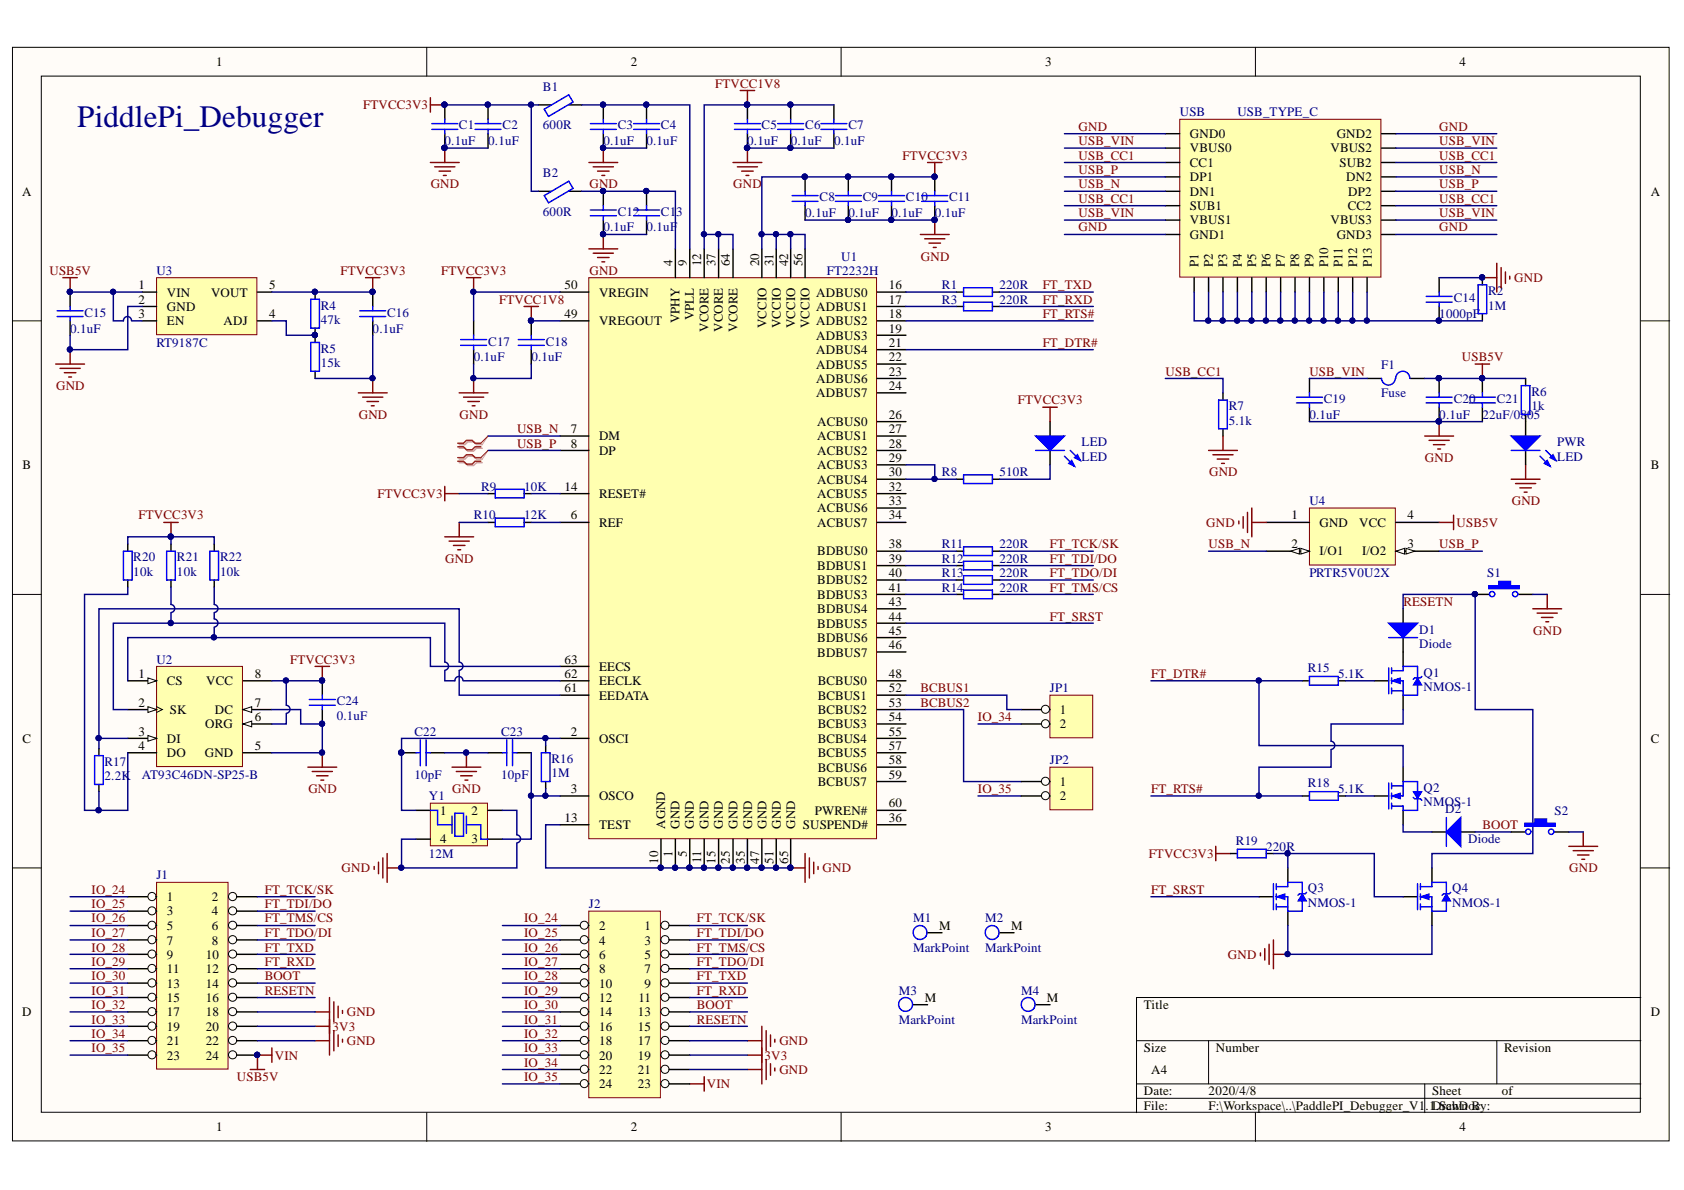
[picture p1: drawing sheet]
<svg xmlns="http://www.w3.org/2000/svg" width="297mm" height="210mm" viewBox="0 0 297 210" stroke-linecap="round" stroke-linejoin="round" font-family="sans-serif">
<defs><g id="words">
<text font-size="5.5" fill="#000080" x="13.6" y="22.4">PiddlePi_Debugger</text>
<g font-size="2.3">
<text x="38.2" y="11.7">1</text>
<text x="111.2" y="11.7">2</text>
<text x="184.3" y="11.7">3</text>
<text x="257.4" y="11.7">4</text>
<text x="209.9" y="24.3">GND0</text>
<text x="209.9" y="26.9">VBUS0</text>
<text x="209.9" y="29.4">CC1</text>
<text x="234.7" y="26.9">VBUS2</text>
<text x="235.8" y="24.3">GND2</text>
<text x="236.3" y="29.4">SUB2</text>
<text x="3.9" y="34.5">A</text>
<text x="209.9" y="31.9">DP1</text>
<text x="209.9" y="34.5">DN1</text>
<text x="237.5" y="31.9">DN2</text>
<text x="237.8" y="34.5">DP2</text>
<text x="291.2" y="34.5">A</text>
<text x="209.9" y="37">SUB1</text>
<text x="209.9" y="39.6">VBUS1</text>
<text x="234.7" y="39.6">VBUS3</text>
<text x="237.7" y="37">CC2</text>
<text x="118.6" y="46.9" transform="rotate(-90 118.6 46.9)">4</text>
<text x="121.1" y="46.9" transform="rotate(-90 121.1 46.9)">9</text>
<text x="123.7" y="46.9" transform="rotate(-90 123.7 46.9)">12</text>
<text x="126.2" y="46.9" transform="rotate(-90 126.2 46.9)">37</text>
<text x="128.8" y="46.9" transform="rotate(-90 128.8 46.9)">64</text>
<text x="133.9" y="46.9" transform="rotate(-90 133.9 46.9)">20</text>
<text x="136.5" y="46.9" transform="rotate(-90 136.5 46.9)">31</text>
<text x="139" y="46.9" transform="rotate(-90 139 46.9)">42</text>
<text x="141.5" y="46.9" transform="rotate(-90 141.5 46.9)">56</text>
<text x="209.9" y="42.1">GND1</text>
<text x="211.4" y="47.2" transform="rotate(-90 211.4 47.2)">P1</text>
<text x="213.9" y="47.2" transform="rotate(-90 213.9 47.2)">P2</text>
<text x="216.5" y="47.2" transform="rotate(-90 216.5 47.2)">P3</text>
<text x="219" y="47.2" transform="rotate(-90 219 47.2)">P4</text>
<text x="221.6" y="47.2" transform="rotate(-90 221.6 47.2)">P5</text>
<text x="224.1" y="47.2" transform="rotate(-90 224.1 47.2)">P6</text>
<text x="226.6" y="47.2" transform="rotate(-90 226.6 47.2)">P7</text>
<text x="229.2" y="47.2" transform="rotate(-90 229.2 47.2)">P8</text>
<text x="231.7" y="47.2" transform="rotate(-90 231.7 47.2)">P9</text>
<text x="234.3" y="47.2" transform="rotate(-90 234.3 47.2)">P10</text>
<text x="235.8" y="42.1">GND3</text>
<text x="236.8" y="47.2" transform="rotate(-90 236.8 47.2)">P11</text>
<text x="239.4" y="47.2" transform="rotate(-90 239.4 47.2)">P12</text>
<text x="242" y="47.2" transform="rotate(-90 242 47.2)">P13</text>
<text x="24.4" y="51.1">1</text>
<text x="24.4" y="53.6">2</text>
<text x="29.4" y="52.3">VIN</text>
<text x="37.2" y="52.3">VOUT</text>
<text x="47.5" y="51.1">5</text>
<text x="99.6" y="51.1">50</text>
<text x="105.7" y="52.3">VREGIN</text>
<text x="144" y="52.3">ADBUS0</text>
<text x="156.8" y="51.1">16</text>
<text x="156.8" y="53.6">17</text>
<text x="24.4" y="56.1">3</text>
<text x="29.4" y="54.9">GND</text>
<text x="29.4" y="57.4">EN</text>
<text x="39.4" y="57.4">ADJ</text>
<text x="47.5" y="56.1">4</text>
<text x="99.6" y="56.1">49</text>
<text x="105.7" y="57.4">VREGOUT</text>
<text x="119.9" y="57" transform="rotate(-90 119.9 57)">VPHY</text>
<text x="122.4" y="56.5" transform="rotate(-90 122.4 56.5)">VPLL</text>
<text x="125" y="58.5" transform="rotate(-90 125 58.5)">VCORE</text>
<text x="127.5" y="58.5" transform="rotate(-90 127.5 58.5)">VCORE</text>
<text x="130.1" y="58.5" transform="rotate(-90 130.1 58.5)">VCORE</text>
<text x="135.2" y="57.9" transform="rotate(-90 135.2 57.9)">VCCIO</text>
<text x="137.7" y="57.9" transform="rotate(-90 137.7 57.9)">VCCIO</text>
<text x="140.3" y="57.9" transform="rotate(-90 140.3 57.9)">VCCIO</text>
<text x="142.8" y="57.9" transform="rotate(-90 142.8 57.9)">VCCIO</text>
<text x="144" y="54.9">ADBUS1</text>
<text x="144" y="57.4">ADBUS2</text>
<text x="144" y="59.9">ADBUS3</text>
<text x="156.8" y="56.1">18</text>
<text x="156.8" y="58.7">19</text>
<text x="144" y="62.5">ADBUS4</text>
<text x="144" y="65">ADBUS5</text>
<text x="156.8" y="61.2">21</text>
<text x="156.8" y="63.7">22</text>
<text x="144" y="67.5">ADBUS6</text>
<text x="144" y="70.1">ADBUS7</text>
<text x="156.8" y="66.3">23</text>
<text x="156.8" y="68.8">24</text>
<text x="100.7" y="76.4">7</text>
<text x="105.7" y="77.7">DM</text>
<text x="144.2" y="75.1">ACBUS0</text>
<text x="144.2" y="77.7">ACBUS1</text>
<text x="156.8" y="73.9">26</text>
<text x="156.8" y="76.4">27</text>
<text x="4" y="82.8">B</text>
<text x="100.7" y="78.9">8</text>
<text x="105.7" y="80.2">DP</text>
<text x="144.2" y="80.2">ACBUS2</text>
<text x="144.2" y="82.8">ACBUS3</text>
<text x="156.8" y="78.9">28</text>
<text x="156.8" y="81.5">29</text>
<text x="291.2" y="82.8">B</text>
<text x="99.6" y="86.6">14</text>
<text x="105.7" y="87.8">RESET#</text>
<text x="144.2" y="85.3">ACBUS4</text>
<text x="144.2" y="87.8">ACBUS5</text>
<text x="156.8" y="84">30</text>
<text x="156.8" y="86.6">32</text>
<text x="156.8" y="89.1">33</text>
<text x="100.7" y="91.6">6</text>
<text x="105.7" y="92.9">REF</text>
<text x="144.2" y="90.4">ACBUS6</text>
<text x="144.2" y="92.9">ACBUS7</text>
<text x="156.8" y="91.6">34</text>
<text x="227.8" y="91.6">1</text>
<text x="232.7" y="92.9">GND</text>
<text x="239.8" y="92.9">VCC</text>
<text x="248.3" y="91.6">4</text>
<text x="144.2" y="98">BDBUS0</text>
<text x="144.2" y="100.5">BDBUS1</text>
<text x="156.8" y="96.7">38</text>
<text x="156.8" y="99.2">39</text>
<text x="156.8" y="101.8">40</text>
<text x="227.8" y="96.7">2</text>
<text x="232.7" y="98">I/O1</text>
<text x="240.3" y="98">I/O2</text>
<text x="248.3" y="96.7">3</text>
<text x="144.2" y="103">BDBUS2</text>
<text x="144.2" y="105.7">BDBUS3</text>
<text x="156.8" y="104.4">41</text>
<text x="156.8" y="106.9">43</text>
<text x="144.2" y="108.2">BDBUS4</text>
<text x="144.2" y="110.7">BDBUS5</text>
<text x="144.2" y="113.3">BDBUS6</text>
<text x="156.8" y="109.5">44</text>
<text x="156.8" y="112">45</text>
<text x="24.4" y="119.6">1</text>
<text x="44.9" y="119.6">8</text>
<text x="99.6" y="119.6">62</text>
<text x="99.6" y="117.1">63</text>
<text x="105.7" y="118.3">EECS</text>
<text x="144.2" y="115.8">BDBUS7</text>
<text x="156.8" y="114.5">46</text>
<text x="156.8" y="119.6">48</text>
<text x="24.4" y="124.7">2</text>
<text x="29.4" y="120.9">CS</text>
<text x="29.9" y="125.9">SK</text>
<text x="36.4" y="120.9">VCC</text>
<text x="37.9" y="125.9">DC</text>
<text x="44.9" y="124.7">7</text>
<text x="99.6" y="122.1">61</text>
<text x="105.7" y="120.9">EECLK</text>
<text x="105.7" y="123.4">EEDATA</text>
<text x="144.2" y="120.9">BCBUS0</text>
<text x="144.2" y="123.4">BCBUS1</text>
<text x="144.2" y="125.9">BCBUS2</text>
<text x="156.8" y="122.1">52</text>
<text x="156.8" y="124.7">53</text>
<text x="187" y="125.9">1</text>
<text x="4" y="131">C</text>
<text x="24.4" y="129.7">3</text>
<text x="29.4" y="131">DI</text>
<text x="36.2" y="128.5">ORG</text>
<text x="44.9" y="127.2">6</text>
<text x="100.7" y="129.7">2</text>
<text x="105.7" y="131">OSCI</text>
<text x="144.2" y="128.5">BCBUS3</text>
<text x="144.2" y="131">BCBUS4</text>
<text x="156.8" y="127.2">54</text>
<text x="156.8" y="129.7">55</text>
<text x="187" y="128.5">2</text>
<text x="291.2" y="131">C</text>
<text x="24.4" y="132.3">4</text>
<text x="29.4" y="133.6">DO</text>
<text x="36.1" y="133.6">GND</text>
<text x="44.9" y="132.3">5</text>
<text x="144.2" y="133.6">BCBUS5</text>
<text x="144.2" y="136.1">BCBUS6</text>
<text x="156.8" y="132.3">57</text>
<text x="156.8" y="134.8">58</text>
<text x="156.8" y="137.4">59</text>
<text x="77.7" y="143.7">1</text>
<text x="83.2" y="143.7">2</text>
<text x="100.7" y="139.9">3</text>
<text x="105.7" y="141.2">OSCO</text>
<text x="143.7" y="143.7">PWREN#</text>
<text x="144.2" y="138.6">BCBUS7</text>
<text x="156.8" y="142.4">60</text>
<text x="187" y="138.6">1</text>
<text x="187" y="141.2">2</text>
<text x="77.7" y="148.8">4</text>
<text x="83.2" y="148.8">3</text>
<text x="99.6" y="145">13</text>
<text x="105.7" y="146.2">TEST</text>
<text x="117.3" y="146.2" transform="rotate(-90 117.3 146.2)">AGND</text>
<text x="119.9" y="146.2" transform="rotate(-90 119.9 146.2)">GND</text>
<text x="122.4" y="146.2" transform="rotate(-90 122.4 146.2)">GND</text>
<text x="125" y="146.2" transform="rotate(-90 125 146.2)">GND</text>
<text x="127.5" y="146.2" transform="rotate(-90 127.5 146.2)">GND</text>
<text x="130.1" y="146.2" transform="rotate(-90 130.1 146.2)">GND</text>
<text x="132.6" y="146.2" transform="rotate(-90 132.6 146.2)">GND</text>
<text x="135.2" y="146.2" transform="rotate(-90 135.2 146.2)">GND</text>
<text x="137.7" y="146.2" transform="rotate(-90 137.7 146.2)">GND</text>
<text x="140.3" y="146.2" transform="rotate(-90 140.3 146.2)">GND</text>
<text x="141.6" y="146.2">SUSPEND#</text>
<text x="156.8" y="145">36</text>
<text x="116.1" y="152.3" transform="rotate(-90 116.1 152.3)">10</text>
<text x="118.6" y="151.2" transform="rotate(-90 118.6 151.2)">1</text>
<text x="121.1" y="151.2" transform="rotate(-90 121.1 151.2)">5</text>
<text x="123.7" y="152.2" transform="rotate(-90 123.7 152.2)">11</text>
<text x="126.2" y="152.3" transform="rotate(-90 126.2 152.3)">15</text>
<text x="128.8" y="152.3" transform="rotate(-90 128.8 152.3)">25</text>
<text x="131.4" y="152.3" transform="rotate(-90 131.4 152.3)">35</text>
<text x="133.9" y="152.3" transform="rotate(-90 133.9 152.3)">47</text>
<text x="136.5" y="152.3" transform="rotate(-90 136.5 152.3)">51</text>
<text x="139" y="152.3" transform="rotate(-90 139 152.3)">65</text>
<text x="29.4" y="158.9">1</text>
<text x="29.4" y="161.4">3</text>
<text x="37.4" y="158.9">2</text>
<text x="37.4" y="161.4">4</text>
<text x="29.4" y="164.1">5</text>
<text x="29.4" y="166.6">7</text>
<text x="37.4" y="164.1">6</text>
<text x="37.4" y="166.6">8</text>
<text x="105.7" y="164.1">2</text>
<text x="105.7" y="166.6">4</text>
<text x="113.7" y="164.1">1</text>
<text x="113.7" y="166.6">3</text>
<text x="165.6" y="164.1">M</text>
<text x="178.3" y="164.1">M</text>
<text x="29.4" y="169.1">9</text>
<text x="29.4" y="171.7">11</text>
<text x="36.3" y="169.1">10</text>
<text x="36.3" y="171.7">12</text>
<text x="105.7" y="169.1">6</text>
<text x="105.7" y="171.7">8</text>
<text x="113.7" y="169.1">5</text>
<text x="113.7" y="171.7">7</text>
<text x="3.9" y="179.3">D</text>
<text x="29.4" y="174.2">13</text>
<text x="29.4" y="176.7">15</text>
<text x="29.4" y="179.3">17</text>
<text x="36.3" y="174.2">14</text>
<text x="36.3" y="176.7">16</text>
<text x="36.3" y="179.3">18</text>
<text x="105.7" y="174.2">10</text>
<text x="105.7" y="176.7">12</text>
<text x="105.7" y="179.3">14</text>
<text x="112.5" y="179.3">13</text>
<text x="112.6" y="176.7">11</text>
<text x="113.7" y="174.2">9</text>
<text x="163.1" y="176.7">M</text>
<text x="184.7" y="176.7">M</text>
<text x="201.8" y="178">Title</text>
<text x="291.2" y="179.3">D</text>
<text x="29.4" y="181.8">19</text>
<text x="29.4" y="184.4">21</text>
<text x="36.3" y="181.8">20</text>
<text x="36.3" y="184.4">22</text>
<text x="105.7" y="181.8">16</text>
<text x="105.7" y="184.4">18</text>
<text x="112.5" y="181.8">15</text>
<text x="112.5" y="184.4">17</text>
<text x="201.8" y="185.6">Size</text>
<text x="214.5" y="185.6">Number</text>
<text x="265.3" y="185.6">Revision</text>
<text x="29.4" y="186.9">23</text>
<text x="36.3" y="186.9">24</text>
<text x="105.7" y="186.9">20</text>
<text x="105.7" y="189.4">22</text>
<text x="105.7" y="192">24</text>
<text x="112.5" y="186.9">19</text>
<text x="112.5" y="189.4">21</text>
<text x="112.5" y="192">23</text>
<text x="203" y="189.4">A4</text>
<text x="201.8" y="193.2">Date:</text>
<text x="201.8" y="195.8">File:</text>
<text x="213.2" y="193.2">2020/4/8</text>
<text x="213.2" y="195.8">F:\Workspace\..\PaddlePI_Debugger_V1</text>
<text x="251.5" y="195.8">.1D.SchDoBy:</text>
<text x="252.6" y="193.2">Sheet</text>
<text x="254.3" y="195.8">rawn c</text>
<text x="264.9" y="193.2">of</text>
<text x="38.2" y="199.6">1</text>
<text x="111.2" y="199.6">2</text>
<text x="184.3" y="199.6">3</text>
<text x="257.4" y="199.6">4</text>
</g>
<g font-size="2.3" fill="#000080">
<text x="95.8" y="16">B1</text>
<text x="81" y="22.8">C1</text>
<text x="88.7" y="22.8">C2</text>
<text x="95.8" y="22.8">600R</text>
<text x="109" y="22.8">C3</text>
<text x="116.6" y="22.8">C4</text>
<text x="134.3" y="22.8">C5</text>
<text x="142" y="22.8">C6</text>
<text x="149.7" y="22.8">C7</text>
<text x="208.1" y="20.5">USB</text>
<text x="218.3" y="20.5">USB_TYPE_C</text>
<text x="78.4" y="25.6">0.1uF</text>
<text x="86.1" y="25.6">0.1uF</text>
<text x="106.4" y="25.6">0.1uF</text>
<text x="114" y="25.6">0.1uF</text>
<text x="131.8" y="25.6">0.1uF</text>
<text x="139.5" y="25.6">0.1uF</text>
<text x="147.1" y="25.6">0.1uF</text>
<text x="95.8" y="31.2">B2</text>
<text x="144.6" y="35.5">C8</text>
<text x="152.2" y="35.5">C9</text>
<text x="159.8" y="35.5">C10</text>
<text x="167.4" y="35.5">C11</text>
<text x="95.8" y="38">600R</text>
<text x="106.4" y="40.8">0.1uF</text>
<text x="109" y="38">C12</text>
<text x="114" y="40.8">0.1uF</text>
<text x="116.6" y="38">C1</text>
<text x="119.3" y="38">3</text>
<text x="142" y="38.3">0.1uF</text>
<text x="149.7" y="38.3">0.1uF</text>
<text x="157.3" y="38.3">0.1uF</text>
<text x="164.9" y="38.3">0.1uF</text>
<text x="148.4" y="46">U1</text>
<text x="27.6" y="48.5">U3</text>
<text x="145.8" y="48.5">FT2232H</text>
<text x="166.2" y="51.1">R1</text>
<text x="166.2" y="53.6">R3</text>
<text x="176.3" y="51.1">220R</text>
<text x="176.3" y="53.6">220R</text>
<text x="256.4" y="53.3">C14</text>
<text x="262.5" y="52.1">R2</text>
<text x="12.4" y="58.7">0.1uF</text>
<text x="14.9" y="55.9">C15</text>
<text x="56.6" y="54.6">R4</text>
<text x="56.6" y="57.1">47k</text>
<text x="65.7" y="58.7">0.1uF</text>
<text x="68.3" y="55.9">C16</text>
<text x="253.9" y="56.1">1000pF</text>
<text x="262.5" y="54.6">1M</text>
<text x="27.6" y="61.2">RT9187C</text>
<text x="56.6" y="62.2">R5</text>
<text x="56.6" y="64.7">15k</text>
<text x="83.6" y="63.7">0.1uF</text>
<text x="86.1" y="60.9">C17</text>
<text x="93.7" y="63.7">0.1uF</text>
<text x="96.3" y="60.9">C18</text>
<text x="243.6" y="65">F1</text>
<text x="233.5" y="71.1">C19</text>
<text x="243.6" y="70.1">Fuse</text>
<text x="256.4" y="71.1">C20</text>
<text x="264" y="71.1">C21</text>
<text x="270.1" y="69.8">R6</text>
<text x="216.7" y="72.4">R7</text>
<text x="216.7" y="74.9">5.1k</text>
<text x="231" y="73.9">0.1uF</text>
<text x="253.9" y="73.9">0.1uF</text>
<text x="261.5" y="73.9">22uF/0805</text>
<text x="270.1" y="72.4">1k</text>
<text x="190.8" y="78.7">LED</text>
<text x="190.8" y="81.2">LED</text>
<text x="274.7" y="78.7">PWR</text>
<text x="274.7" y="81.2">LED</text>
<text x="84.9" y="86.6">R9</text>
<text x="92.5" y="86.6">10K</text>
<text x="166.2" y="84">R8</text>
<text x="176.3" y="84">510R</text>
<text x="231" y="89.1">U4</text>
<text x="83.6" y="91.6">R10</text>
<text x="92.5" y="91.6">12K</text>
<text x="23.5" y="99">R20</text>
<text x="23.5" y="101.5">10k</text>
<text x="31.2" y="99">R21</text>
<text x="31.2" y="101.5">10k</text>
<text x="38.8" y="99">R22</text>
<text x="38.8" y="101.5">10k</text>
<text x="166.2" y="96.7">R11</text>
<text x="166.2" y="99.2">R12</text>
<text x="166.2" y="101.8">R13</text>
<text x="176.3" y="96.7">220R</text>
<text x="176.3" y="99.2">220R</text>
<text x="176.3" y="101.8">220R</text>
<text x="231" y="101.8">PRTR5V0U2X</text>
<text x="262.3" y="101.8">S1</text>
<text x="166.2" y="104.4">R14</text>
<text x="176.3" y="104.4">220R</text>
<text x="250.3" y="111.7">D1</text>
<text x="27.6" y="117.1">U2</text>
<text x="230.7" y="118.6">R15</text>
<text x="236" y="119.6">5.1K</text>
<text x="250.3" y="114.3">Diode</text>
<text x="251.1" y="119.4">Q1</text>
<text x="59.4" y="124.4">C24</text>
<text x="185.2" y="122.1">JP1</text>
<text x="251.1" y="121.9">NMOS-1</text>
<text x="59.4" y="127">0.1uF</text>
<text x="73.1" y="129.7">C22</text>
<text x="88.4" y="129.7">C23</text>
<text x="18.4" y="135.1">R17</text>
<text x="18.4" y="137.6">2.2K</text>
<text x="25" y="137.4">AT93C46DN-SP25-B</text>
<text x="73.1" y="137.4">10pF</text>
<text x="88.4" y="137.4">10pF</text>
<text x="97.3" y="134.6">R16</text>
<text x="97.3" y="137.1">1M</text>
<text x="185.2" y="134.8">JP2</text>
<text x="75.6" y="141.2">Y1</text>
<text x="230.7" y="138.9">R18</text>
<text x="236" y="139.9">5.1K</text>
<text x="251.1" y="139.6">Q2</text>
<text x="251.1" y="142.2">NMOS-1</text>
<text x="254.9" y="143.4">D2</text>
<text x="274.2" y="143.7">S2</text>
<text x="218" y="149">R19</text>
<text x="259" y="148.8">Diode</text>
<text x="27.6" y="155.1">J1</text>
<text x="75.6" y="151.3">12M</text>
<text x="223.3" y="150">220R</text>
<text x="103.9" y="160.2">J2</text>
<text x="230.7" y="157.4">Q3</text>
<text x="230.7" y="159.9">NMOS-1</text>
<text x="256.2" y="157.4">Q4</text>
<text x="256.2" y="159.9">NMOS-1</text>
<text x="161.1" y="162.7">M1</text>
<text x="161.1" y="167.9">MarkPoint</text>
<text x="173.8" y="162.7">M2</text>
<text x="173.8" y="167.9">MarkPoint</text>
<text x="158.5" y="175.5">M3</text>
<text x="180.1" y="175.5">M4</text>
<text x="158.5" y="180.6">MarkPoint</text>
<text x="180.1" y="180.6">MarkPoint</text>
</g>
<g font-size="2.3" fill="#800000">
<text x="126.1" y="15.5">FTVCC1V8</text>
<text x="64" y="19.3">FTVCC3V3</text>
<text x="190.3" y="23.1">GND</text>
<text x="253.9" y="23.1">GND</text>
<text x="159.2" y="28.1">FTVCC3V3</text>
<text x="190.3" y="25.6">USB_VIN</text>
<text x="190.3" y="28.1">USB_CC1</text>
<text x="253.9" y="25.6">USB_VIN</text>
<text x="253.9" y="28.1">USB_CC1</text>
<text x="76" y="33.2">GND</text>
<text x="104" y="33.2">GND</text>
<text x="129.4" y="33.2">GND</text>
<text x="190.3" y="35.8">USB_CC1</text>
<text x="190.3" y="30.7">USB_P</text>
<text x="190.3" y="33.2">USB_N</text>
<text x="253.9" y="35.8">USB_CC1</text>
<text x="253.9" y="30.7">USB_N</text>
<text x="253.9" y="33.2">USB_P</text>
<text x="190.3" y="40.8">GND</text>
<text x="190.3" y="38.3">USB_VIN</text>
<text x="253.9" y="40.8">GND</text>
<text x="253.9" y="38.3">USB_VIN</text>
<text x="162.4" y="46">GND</text>
<text x="8.7" y="48.5">USB5V</text>
<text x="60.1" y="48.5">FTVCC3V3</text>
<text x="77.8" y="48.5">FTVCC3V3</text>
<text x="88.1" y="53.6">FTVCC1V8</text>
<text x="104" y="48.5">GND</text>
<text x="183.9" y="53.6">FT_RXD</text>
<text x="183.9" y="51.1">FT_TXD</text>
<text x="267.1" y="49.8">GND</text>
<text x="183.9" y="56.1">FT_RTS#</text>
<text x="183.9" y="61.2">FT_DTR#</text>
<text x="257.9" y="63.7">USB5V</text>
<text x="9.9" y="68.8">GND</text>
<text x="179.5" y="71.3">FTVCC3V3</text>
<text x="205.6" y="66.3">USB_CC1</text>
<text x="231" y="66.3">USB_VIN</text>
<text x="63.3" y="73.9">GND</text>
<text x="81" y="73.9">GND</text>
<text x="91.2" y="76.4">USB_N</text>
<text x="91.2" y="78.9">USB_P</text>
<text x="251.3" y="81.5">GND</text>
<text x="66.6" y="87.8">FTVCC3V3</text>
<text x="213.3" y="84">GND</text>
<text x="266.7" y="89.1">GND</text>
<text x="24.4" y="91.6">FTVCC3V3</text>
<text x="212.8" y="92.9">GND</text>
<text x="256.9" y="92.9">USB5V</text>
<text x="78.5" y="99.2">GND</text>
<text x="185.2" y="96.7">FT_TCK/SK</text>
<text x="185.2" y="99.2">FT_TDI/DO</text>
<text x="185.2" y="101.8">FT_TDO/DI</text>
<text x="213.2" y="96.7">USB_N</text>
<text x="253.9" y="96.7">USB_P</text>
<text x="185.2" y="104.4">FT_TMS/CS</text>
<text x="247.5" y="106.9">RESETN</text>
<text x="185.2" y="109.5">FT_SRST</text>
<text x="270.5" y="112">GND</text>
<text x="51.2" y="117.1">FTVCC3V3</text>
<text x="203" y="119.6">FT_DTR#</text>
<text x="162.3" y="122.1">BCBUS1</text>
<text x="162.3" y="124.7">BCBUS2</text>
<text x="172.5" y="127.2">IO_34</text>
<text x="54.4" y="139.9">GND</text>
<text x="79.8" y="139.9">GND</text>
<text x="172.5" y="139.9">IO_35</text>
<text x="203" y="139.9">FT_RTS#</text>
<text x="261.5" y="146.2">BOOT</text>
<text x="60.2" y="153.8">GND</text>
<text x="145.1" y="153.8">GND</text>
<text x="202.6" y="151.3">FTVCC3V3</text>
<text x="276.8" y="153.8">GND</text>
<text x="16.2" y="157.6">IO_24</text>
<text x="16.2" y="160.2">IO_25</text>
<text x="46.7" y="157.6">FT_TCK/SK</text>
<text x="46.7" y="160.2">FT_TDI/DO</text>
<text x="203" y="157.6">FT_SRST</text>
<text x="16.2" y="162.7">IO_26</text>
<text x="16.2" y="165.3">IO_27</text>
<text x="16.2" y="167.9">IO_28</text>
<text x="46.7" y="165.3">FT_TDO/DI</text>
<text x="46.7" y="162.7">FT_TMS/CS</text>
<text x="46.7" y="167.9">FT_TXD</text>
<text x="92.5" y="162.7">IO_24</text>
<text x="92.5" y="165.3">IO_25</text>
<text x="92.5" y="167.9">IO_26</text>
<text x="122.9" y="162.7">FT_TCK/SK</text>
<text x="122.9" y="165.3">FT_TDI/DO</text>
<text x="122.9" y="167.9">FT_TMS/CS</text>
<text x="16.2" y="170.4">IO_29</text>
<text x="16.2" y="172.9">IO_30</text>
<text x="46.7" y="172.9">BOOT</text>
<text x="46.7" y="170.4">FT_RXD</text>
<text x="92.5" y="170.4">IO_27</text>
<text x="92.5" y="172.9">IO_28</text>
<text x="122.9" y="170.4">FT_TDO/DI</text>
<text x="122.9" y="172.9">FT_TXD</text>
<text x="216.6" y="169.1">GND</text>
<text x="16.2" y="178">IO_32</text>
<text x="16.2" y="175.5">IO_31</text>
<text x="46.7" y="175.5">RESETN</text>
<text x="61.2" y="179.3">GND</text>
<text x="92.5" y="175.5">IO_29</text>
<text x="92.5" y="178">IO_30</text>
<text x="122.9" y="178">BOOT</text>
<text x="122.9" y="175.5">FT_RXD</text>
<text x="16.2" y="185.6">IO_35</text>
<text x="16.2" y="183.1">IO_34</text>
<text x="16.2" y="180.6">IO_33</text>
<text x="58.6" y="181.8">3V3</text>
<text x="61.2" y="184.4">GND</text>
<text x="92.5" y="183.1">IO_32</text>
<text x="92.5" y="180.6">IO_31</text>
<text x="92.5" y="185.6">IO_33</text>
<text x="122.9" y="180.6">RESETN</text>
<text x="137.5" y="184.4">GND</text>
<text x="41.8" y="190.7">USB5V</text>
<text x="48.5" y="186.9">VIN</text>
<text x="92.5" y="190.7">IO_35</text>
<text x="92.5" y="188.2">IO_34</text>
<text x="124.7" y="192">VIN</text>
<text x="134.8" y="186.9">3V3</text>
<text x="137.5" y="189.4">GND</text>
</g>
</g></defs>
<g fill="#fffcf8" stroke="#000" stroke-width=".18">
<path d="M2.2 8.3h292.2v192.9h-292.2z"/>
<path d="M7.3 13.4h282v182.8h-282z"/>
</g>
<g fill="none" stroke="#000" stroke-width=".18">
<path d="M75.3 8.3v5.1M148.4 8.3v5.1M221.4 8.3v5.1M2.2 56.6h5.1M289.4 56.6h5.1M2.2 104.8h5.1M289.4 104.8h5.1M2.2 153.1h5.1M289.4 153.1h5.1M289.4 176h-88.9v20.3M75.3 196.3v5M148.4 196.3v5"/>
<path d="M200.5 183.6h88.9M200.5 191.2h88.9M200.5 193.7h88.9M213.2 183.6v7.6M221.4 196.3v5M251.3 191.2v5.1M264 183.6v7.6"/>
</g>
<path d="M103.9 49h50.7v98.9h-50.7z" fill="#ffffb0" stroke="#800000" stroke-width=".18"/>
<g fill="none" stroke="#000" stroke-width=".25">
<path d="M98.8 51.5h5.1M98.8 56.6h5.1M119.1 43.9v5.1M121.7 43.9v5.1M124.2 43.9v5.1M126.8 43.9v5.1M129.3 43.9v5.1M134.4 43.9v5.1M136.9 43.9v5.1M139.5 43.9v5.1M142 43.9v5.1M154.7 51.5h5.1"/>
<path d="M154.7 54.1h5.1M154.7 56.6h5.1M154.7 59.1h5.1M98.8 76.9h5.1M98.8 79.5h5.1M154.7 76.9h5.1M154.7 79.5h5.1M154.7 61.7h5.1M154.7 64.2h5.1M154.7 66.8h5.1M154.7 69.3h5.1M154.7 74.4h5.1"/>
<path d="M98.8 92.1h5.1M98.8 87.1h5.1M154.7 92.1h5.1M154.7 87.1h5.1M154.7 82h5.1M154.7 84.5h5.1M154.7 89.6h5.1M154.7 97.2h5.1M154.7 99.8h5.1M98.8 117.5h5.1M154.7 102.3h5.1M154.7 104.8h5.1"/>
<path d="M154.7 107.4h5.1M154.7 109.9h5.1M154.7 112.5h5.1M154.7 115h5.1M98.8 130.2h5.1M98.8 120.1h5.1M98.8 122.6h5.1M154.7 130.2h5.1M154.7 120.1h5.1M154.7 122.6h5.1M154.7 125.2h5.1M154.7 127.7h5.1"/>
<path d="M154.7 132.8h5.1M154.7 135.3h5.1M154.7 137.9h5.1M98.8 140.4h5.1M98.8 145.5h5.1M116.6 148v5.1M119.1 148v5.1M121.7 148v5.1M124.2 148v5.1M126.8 148v5.1M129.3 148v5.1M131.8 148v5.1"/>
<path d="M134.4 148v5.1M136.9 148v5.1M139.5 148v5.1M154.7 145.5h5.1M154.7 142.9h5.1"/>
</g>
<g fill="#000080" stroke="#000080" stroke-width=".18">
<circle cx="139.4" cy="153" r=".46"/>
<circle cx="119.1" cy="153" r=".46"/>
<circle cx="121.6" cy="153" r=".46"/>
<circle cx="116.5" cy="153" r=".46"/>
<circle cx="124.2" cy="153" r=".46"/>
<circle cx="126.7" cy="153" r=".46"/>
<circle cx="129.2" cy="153" r=".46"/>
<circle cx="131.8" cy="153" r=".46"/>
<circle cx="134.3" cy="153" r=".46"/>
<circle cx="136.9" cy="153" r=".46"/>
</g>
<path d="M75.9 141.7h10.1v7.5h-10.1z" fill="#ffffb0" stroke="#800000" stroke-width=".18"/>
<path d="M73.4 142.9h2.5M73.4 148h2.5M86.1 142.9h2.5M86.1 148h2.5" fill="none" stroke="#000" stroke-width=".25"/>
<path d="M75.9 142.9h1.3v2.6h2.5M79.7 144v3M80.2 143.4h1.6v4.1h-1.6zM82.3 145.5h2.5v2.5h1.3M82.3 144v3" fill="none" stroke="#00f" stroke-width=".25"/>
<path d="M78.5 94.7h5M79.2 95.5h3.6M80 96.2h2M80.7 97h.6M81 92.1v2.6" fill="none" stroke="#800000" stroke-width=".25"/>
<path d="M27.6 117.5h15.2v17.7h-15.2z" fill="#ffffb0" stroke="#800000" stroke-width=".18"/>
<path d="M22.5 120.1h5.1" fill="none" stroke="#000" stroke-width=".25"/>
<path d="M26.1 119.6l1.5 .5-1.5 .5z" fill="#fffcf8"/>
<path d="M26.1 119.6l1.5 .5-1.5 .5zM27.6 124.7l1 .5-1 .5" fill="none" stroke="#000" stroke-width=".18"/>
<path d="M22.5 125.2h5.1" fill="none" stroke="#000" stroke-width=".25"/>
<path d="M26.1 124.7l1.5 .5-1.5 .5z" fill="#fffcf8"/>
<path d="M26.1 124.7l1.5 .5-1.5 .5z" fill="none" stroke="#000" stroke-width=".18"/>
<path d="M22.5 130.2h5.1" fill="none" stroke="#000" stroke-width=".25"/>
<path d="M26.1 129.7l1.5 .5-1.5 .5z" fill="#fffcf8"/>
<path d="M26.1 129.7l1.5 .5-1.5 .5z" fill="none" stroke="#000" stroke-width=".18"/>
<path d="M22.5 132.8h5.1M42.9 132.8h5.1M42.9 127.7h5.1" fill="none" stroke="#000" stroke-width=".25"/>
<path d="M42.9 127.7l1.5-.5v1z" fill="#fffcf8"/>
<path d="M42.9 127.7l1.5-.5v1z" fill="none" stroke="#000" stroke-width=".18"/>
<path d="M42.9 125.2h5.1" fill="none" stroke="#000" stroke-width=".25"/>
<path d="M42.9 125.2l1.5-.5v1z" fill="#fffcf8"/>
<path d="M42.9 125.2l1.5-.5v1z" fill="none" stroke="#000" stroke-width=".18"/>
<g fill="none" stroke="#000" stroke-width=".25">
<path d="M168.7 51.5h1.3M168.7 54.1h1.3M175.1 51.5h1.2M175.1 54.1h1.2M185.2 74.4v2.5M185.2 79.5v2.5M168.7 84.5h1.3M175.1 84.5h1.2M17.5 132v1.3M17.5 138.4v1.2M42.9 120.1h5.1M70.8 132.8h2.6"/>
<path d="M75.9 132.8h2.6M86.1 132.8h2.5M91.2 132.8h2.5M96.3 131.5v1.3M96.3 137.9v1.2"/>
</g>
<g fill="none" stroke="#00f" stroke-width=".25">
<path d="M170 50.8h5.1v1.5h-5.1zM170 53.3h5.1v1.5h-5.1zM170 83.8h5.1v1.5h-5.1zM16.7 133.3h1.5v5.1h-1.5zM73.4 132.8h.7M74.1 130.5v4.6M75.2 132.8h.7M75.2 130.5v4.6M88.6 132.8h.8M89.4 130.5v4.6M90.4 132.8h.8M90.4 130.5v4.6"/>
<path d="M95.5 132.8h1.5v5.1h-1.5z"/>
</g>
<g fill="#000080" stroke="#000080" stroke-width=".18">
<circle cx="70.8" cy="132.7" r=".47"/>
<circle cx="82.2" cy="132.7" r=".46"/>
<circle cx="70.8" cy="153" r=".46"/>
</g>
<path d="M79.7 135.3h5.1M80.5 136.1h3.5M81.3 136.8h2M82 137.6h.5M82.3 132.8v2.5M66 152.8v.6M66.8 152.1v2M67.5 151.3v3.6M68.3 150.6v5M68.3 153.1h2.5" fill="none" stroke="#800000" stroke-width=".25"/>
<path d="M182.7 76.9h5.1l-2.6 2.6z" fill="#00f"/>
<path d="M182.7 76.9h5.1l-2.6 2.6zM188.8 79.5l1.8 1.7M187.8 80.5l1.7 1.7" fill="none" stroke="#00f" stroke-width=".25"/>
<path d="M188.5 81.7l.5-.5 .5 1z" fill="#00f"/>
<path d="M188.5 81.7l.5-.5 .5 1z" fill="none" stroke="#00f" stroke-width=".25"/>
<path d="M189.5 80.7l.5-.5 .6 1z" fill="#00f"/>
<g fill="none" stroke="#00f" stroke-width=".25">
<path d="M182.7 79.5h5.1M170 96.5h5.1v1.5h-5.1zM170 99h5.1v1.5h-5.1zM189.5 80.7l.5-.5 .6 1zM170 101.5h5.1v1.6h-5.1zM170 104.1h5.1v1.5h-5.1zM245 117.8v4.6M245.5 118.3h2M245.5 117.8v1M245.5 119.6v1M245.5 120.1h2v2.5M245.5 121.9h2"/>
<path d="M245.5 121.4v1"/>
</g>
<path d="M183.9 71.8h2.6M185.2 71.8v2.6" fill="none" stroke="#800000" stroke-width=".25"/>
<path d="M168.7 97.2h1.3M168.7 99.8h1.3M175.1 97.2h1.2M175.1 99.8h1.2M168.7 102.3h1.3M168.7 104.8h1.3M175.1 102.3h1.2M175.1 104.8h1.2M247.5 115v2.5M242.4 120.1h2.6M247.5 122.6v2.6" fill="none" stroke="#000" stroke-width=".25"/>
<path d="M245.5 120.1l1.5-.5v1z" fill="#00f"/>
<path d="M245.5 120.1l1.5-.5v1z" fill="none" stroke="#00f" stroke-width=".18"/>
<path d="M247.5 118.3v-.8h2.5v2.1M250 120.8v1.8h-2.5" fill="none" stroke="#00f" stroke-width=".25"/>
<path d="M250 119.6l.8 1.2h-1.5z" fill="#00f"/>
<path d="M250 119.6l.8 1.2h-1.5z" fill="none" stroke="#00f" stroke-width=".18"/>
<path d="M250.8 119.3l-.3 .3h-1l-.2 .2M245 138.1v4.6M245.5 138.6h2M245.5 138.1v1M245.5 139.9v1M247.5 137.9v2.5h-2M245.5 142.2h2M245.5 141.7v1" fill="none" stroke="#00f" stroke-width=".25"/>
<path d="M247.5 135.3v2.6M242.4 140.4h2.6M247.5 142.9v2.6" fill="none" stroke="#000" stroke-width=".25"/>
<path d="M245.5 140.4l1.5-.5v1z" fill="#00f"/>
<path d="M245.5 140.4l1.5-.5v1z" fill="none" stroke="#00f" stroke-width=".18"/>
<path d="M247.5 137.9h2.5v1.7M250 140.9v2h-2.5v-.7" fill="none" stroke="#00f" stroke-width=".25"/>
<path d="M249.3 139.6h1.5l-.8 1.3z" fill="#00f"/>
<path d="M249.3 139.6h1.5l-.8 1.3z" fill="none" stroke="#00f" stroke-width=".18"/>
<path d="M224.6 155.9v4.6M225.1 156.4h2.1M225.1 158.2h2.1v2.5M225.1 160h2.1M225.1 155.9v1M225.1 157.7v1M225.1 159.4v1.1M249.3 140.7l.2 .2h1l.3 .3" fill="none" stroke="#00f" stroke-width=".25"/>
<path d="M222.1 158.2h2.5M227.2 153.1v2.5M227.2 160.7v2.6" fill="none" stroke="#000" stroke-width=".25"/>
<path d="M225.1 158.2l1.6-.5v1z" fill="#00f"/>
<path d="M225.1 158.2l1.6-.5v1z" fill="none" stroke="#00f" stroke-width=".18"/>
<path d="M227.2 156.4v-.8h2.5v2.1M229.7 158.9v1.8h-2.5" fill="none" stroke="#00f" stroke-width=".25"/>
<path d="M229.7 157.7l.8 1.2h-1.6z" fill="#00f"/>
<path d="M229.7 157.7l.8 1.2h-1.6z" fill="none" stroke="#00f" stroke-width=".18"/>
<path d="M230.5 157.4l-.3 .3h-1l-.3 .2M250 155.9v4.6M250.5 156.4h2.1M250.5 158.2h2.1v2.5M250.5 160h2.1M250.5 155.9v1M250.5 157.7v1M250.5 159.4v1.1" fill="none" stroke="#00f" stroke-width=".25"/>
<path d="M247.5 158.2h2.5M252.6 153.1v2.5M252.6 160.7v2.6" fill="none" stroke="#000" stroke-width=".25"/>
<path d="M250.5 158.2l1.6-.5v1z" fill="#00f"/>
<path d="M250.5 158.2l1.6-.5v1z" fill="none" stroke="#00f" stroke-width=".18"/>
<path d="M252.6 156.4v-.8h2.5v2.1M255.1 158.9v1.8h-2.5" fill="none" stroke="#00f" stroke-width=".25"/>
<path d="M255.1 157.7l.8 1.2h-1.5z" fill="#00f"/>
<path d="M255.1 157.7l.8 1.2h-1.5z" fill="none" stroke="#00f" stroke-width=".18"/>
<path d="M231 119.3h5.1v1.5h-5.1zM231 139.6h5.1v1.6h-5.1zM255.9 157.4l-.3 .3h-1l-.2 .2" fill="none" stroke="#00f" stroke-width=".25"/>
<path d="M214.5 149.3v2.5M214.5 150.6h2.5" fill="none" stroke="#800000" stroke-width=".25"/>
<path d="M247.5 107.4v2.5M247.5 112.5v2.5M229.7 120.1h1.3M236.1 120.1h1.2M229.7 140.4h1.3M236.1 140.4h1.2" fill="none" stroke="#000" stroke-width=".25"/>
<path d="M245 109.9h5l-2.5 2.6z" fill="#00f"/>
<g fill="none" stroke="#00f" stroke-width=".25">
<path d="M245 109.9h5l-2.5 2.6zM245 112.5h5"/>
<circle cx="263.2" cy="104.8" r=".46"/>
<circle cx="267.3" cy="104.8" r=".46"/>
</g>
<path d="M260.2 104.8h2.5M267.8 104.8h2.6" fill="none" stroke="#000" stroke-width=".25"/>
<circle cx="260.1" cy="104.8" r=".46" fill="#000080" stroke="#000080" stroke-width=".18"/>
<path d="M262.6 103.3h1.8v-.7h2v.7h1.6v.5h-5.4z" fill-rule="evenodd" fill="#00f"/>
<path d="M262.6 103.3h1.8v-.7h2v.7h1.6v.5h-5.4z" fill="none" stroke="#00f" stroke-width=".25"/>
<circle cx="260.1" cy="104.8" r=".46" fill="#000080" stroke="#000080" stroke-width=".18"/>
<path d="M270.4 107.4h5.1M271.1 108.1h3.6M271.9 108.9h2M272.7 109.7h.5M272.9 104.8v2.6" fill="none" stroke="#800000" stroke-width=".25"/>
<path d="M231 89.6h15.1v10.1h-15.1z" fill="#ffffb0" stroke="#800000" stroke-width=".18"/>
<path d="M223.3 92.1h7.7M223.3 97.2h7.7" fill="none" stroke="#000" stroke-width=".25"/>
<path d="M229.4 96.7l1.6 .5-1.6 .5z" fill="#fffcf8"/>
<path d="M229.4 96.7l1.6 .5-1.6 .5z" fill="none" stroke="#000" stroke-width=".18"/>
<path d="M227.7 97.2l1.5-.5v1z" fill="#fffcf8"/>
<path d="M227.7 97.2l1.5-.5v1z" fill="none" stroke="#000" stroke-width=".18"/>
<path d="M246.2 97.2h7.7" fill="none" stroke="#000" stroke-width=".25"/>
<path d="M246.2 97.2l1.5-.5v1z" fill="#fffcf8"/>
<path d="M246.2 97.2l1.5-.5v1z" fill="none" stroke="#000" stroke-width=".18"/>
<path d="M248 96.7l1.5 .5-1.5 .5z" fill="#fffcf8"/>
<path d="M248 96.7l1.5 .5-1.5 .5z" fill="none" stroke="#000" stroke-width=".18"/>
<g fill="none" stroke="#000" stroke-width=".25">
<path d="M78.5 18.5v2.5M86.1 18.5v2.5M95 18.5h2.3M100.3 18.5h2.3M106.4 18.5v2.5M114 18.5v2.5M131.8 18.5v2.5M139.5 18.5v2.5M147.1 18.5v2.5M78.5 23.6v2.5M86.1 23.6v2.5M95 33.7h2.3"/>
<path d="M100.3 33.7h2.3M106.4 23.6v2.5M106.4 33.7v2.6M106.4 38.8v2.6M114 23.6v2.5M114 33.7v2.6M114 38.8v2.6M131.8 23.6v2.5M139.5 23.6v2.5M142 31.2v2.5M142 36.3v2.5M147.1 23.6v2.5"/>
<path d="M149.6 31.2v2.5M149.6 36.3v2.5M157.3 31.2v2.5M157.3 36.3v2.5M164.9 31.2v2.5M164.9 36.3v2.5M246.2 92.1h7.7"/>
</g>
<g fill="none" stroke="#800000" stroke-width=".25">
<path d="M75.9 17.2v2.6M75.9 18.5h2.6M130.6 16h2.5M131.8 16v2.5M75.9 28.7h5.1M76.7 29.4h3.5M77.4 30.2h2.1M78.2 30.9h.5M78.5 26.1v2.6M103.9 28.7h5.1M104.6 29.4h3.6M105.4 30.2h2"/>
<path d="M106.2 30.9h.5M106.4 26.1v2.6M129.3 28.7h5.1M130.1 29.4h3.5M130.8 30.2h2.1M131.6 30.9h.5M131.8 26.1v2.6M163.6 28.7h2.6M164.9 28.7v2.5M164.9 38.8v2.6M103.9 43.9h5.1M104.6 44.7h3.6"/>
<path d="M105.4 45.4h2M106.2 46.2h.5M106.4 41.4v2.5M162.3 41.4h5.1M163.1 42.1h3.6M163.9 42.9h2M164.6 43.6h.5M222.3 168.1v.5M223.1 167.3v2M223.9 166.6v3.5M224.6 165.8v5.1M224.6 168.3h2.6"/>
</g>
<g fill="#000080" stroke="#000080" stroke-width=".18">
<circle cx="227.1" cy="168.3" r=".46"/>
<circle cx="78.4" cy="26.1" r=".46"/>
<circle cx="78.4" cy="18.5" r=".46"/>
<circle cx="86" cy="18.5" r=".46"/>
<circle cx="106.4" cy="26.1" r=".46"/>
<circle cx="106.4" cy="18.5" r=".46"/>
<circle cx="114" cy="18.5" r=".46"/>
<circle cx="131.8" cy="26.1" r=".46"/>
<circle cx="131.8" cy="18.5" r=".46"/>
<circle cx="139.4" cy="26.1" r=".46"/>
<circle cx="139.4" cy="18.5" r=".46"/>
<circle cx="106.4" cy="41.3" r=".46"/>
<circle cx="106.4" cy="33.7" r=".46"/>
<circle cx="114" cy="33.7" r=".46"/>
<circle cx="141.9" cy="31.2" r=".47"/>
<circle cx="149.6" cy="38.8" r=".46"/>
<circle cx="149.6" cy="31.2" r=".46"/>
<circle cx="157.2" cy="38.8" r=".46"/>
<circle cx="157.2" cy="31.2" r=".46"/>
<circle cx="164.8" cy="38.8" r=".46"/>
<circle cx="164.8" cy="31.2" r=".46"/>
</g>
<g fill="none" stroke="#00f" stroke-width=".25">
<path d="M96 19.3l4.3-2.6 .8 1.3-4.3 2.5zM76.2 21.8h4.5M76.2 22.8h4.5M78.5 21v.8M78.5 22.8v.8M83.8 21.8h4.6M83.8 22.8h4.6M86.1 21v.8M86.1 22.8v.8M96 34.5l4.3-2.5 .8 1.2-4.3 2.6zM104.1 21.8h4.6M104.1 22.8h4.6"/>
<path d="M104.1 37h4.6M104.1 38.1h4.6M106.4 21v.8M106.4 22.8v.8M106.4 36.3v.7M106.4 38.1v.7M111.8 21.8h4.5M111.8 22.8h4.5M111.8 37h4.5M111.8 38.1h4.5M114 21v.8M114 22.8v.8"/>
<path d="M114 36.3v.7M114 38.1v.7M129.5 21.8h4.6M129.5 22.8h4.6M131.8 21v.8M131.8 22.8v.8M137.2 21.8h4.6M137.2 22.8h4.6M139.5 21v.8M139.5 22.8v.8M139.7 34.5h4.6M139.7 35.5h4.6"/>
<path d="M142 33.7v.8M142 35.5v.8M144.8 21.8h4.6M144.8 22.8h4.6M147.1 21v.8M147.1 22.8v.8M147.3 34.5h4.6M147.3 35.5h4.6M149.6 33.7v.8M149.6 35.5v.8M155 34.5h4.5M155 35.5h4.5"/>
<path d="M157.3 33.7v.8M157.3 35.5v.8M162.6 34.5h4.6M162.6 35.5h4.6M164.9 33.7v.8M164.9 35.5v.8"/>
</g>
<path d="M27.6 49h17.7v10h-17.7z" fill="#ffffb0" stroke="#800000" stroke-width=".18"/>
<g fill="none" stroke="#000" stroke-width=".25">
<path d="M12.4 51.5v2.6M12.4 56.6v2.5M25.1 51.5h2.5M25.1 54.1h2.5M25.1 56.6h2.5M45.4 51.5h2.6M45.4 56.6h2.6M55.6 51.5v1.3M55.6 57.9v2.5M65.7 51.5v2.6M65.7 56.6v2.5M83.5 56.6v2.5"/>
<path d="M93.7 56.6v2.5M253.9 49v2.5M253.9 54.1v2.5M261.5 49v1.2M261.5 55.3v1.3M55.6 65.5v1.3M83.5 61.7v2.5M93.7 61.7v2.5M215.7 69.3v1.3M215.7 75.6v1.3M231 66.8v2.5M231 71.8v2.6"/>
<path d="M241.1 66.8h2.6M248.8 66.8h2.5M253.9 66.8v2.5M253.9 71.8v2.6M261.5 66.8v2.5M261.5 71.8v2.6M269.1 66.8v1.2M269.1 73.1v3.8M269.1 79.5v2.5M86.1 92.1h1.3M86.1 87.1h1.3M92.4 92.1h1.3"/>
<path d="M92.4 87.1h1.3M217 150.6h1.3M223.3 150.6h1.3"/>
</g>
<g fill="#000080" stroke="#000080" stroke-width=".18">
<circle cx="55.5" cy="59.1" r=".46"/>
<circle cx="55.5" cy="51.5" r=".46"/>
<circle cx="65.7" cy="51.5" r=".46"/>
<circle cx="65.7" cy="66.7" r=".46"/>
<circle cx="12.3" cy="51.5" r=".46"/>
<circle cx="12.3" cy="61.6" r=".46"/>
<circle cx="93.7" cy="56.5" r=".46"/>
<circle cx="83.5" cy="66.7" r=".46"/>
<circle cx="83.5" cy="51.5" r=".46"/>
<circle cx="253.8" cy="56.5" r=".46"/>
<circle cx="261.4" cy="48.9" r=".46"/>
<circle cx="253.8" cy="74.3" r=".46"/>
<circle cx="261.4" cy="66.7" r=".46"/>
<circle cx="253.8" cy="66.7" r=".46"/>
</g>
<g fill="none" stroke="#00f" stroke-width=".25">
<path d="M10.1 54.8h4.6M10.1 55.8h4.6M12.4 54.1v.7M12.4 55.8v.8M54.8 52.8h1.5v5.1h-1.5zM63.5 54.8h4.5M63.5 55.8h4.5M65.7 54.1v.7M65.7 55.8v.8M81.3 59.9h4.5M83.5 59.1v.8M91.4 59.9h4.6"/>
<path d="M93.7 59.1v.8M251.6 52.3h4.5M251.6 53.3h4.5M253.9 51.5v.8M253.9 53.3v.8M260.7 50.2h1.5v5.1h-1.5zM54.8 60.4h1.5v5.1h-1.5zM81.3 60.9h4.5M83.5 60.9v.8M91.4 60.9h4.6M93.7 60.9v.8M215 70.6h1.5v5h-1.5z"/>
<path d="M228.7 70.1h4.6M228.7 71.1h4.6M231 69.3v.8M231 71.1v.7M246.1 66.8a1.22 1.22 0 0 1-1.2 1.1 1.22 1.22 0 0 1-1.2-1.1M248.7 66.8a1.23 1.23 0 0 0-1.3-1.3 1.23 1.23 0 0 0-1.2 1.3M251.6 70.1h4.5M251.6 71.1h4.5M253.9 69.3v.8M253.9 71.1v.7M259.2 70.1h4.6M259.2 71.1h4.6"/>
<path d="M261.5 69.3v.8M261.5 71.1v.7M268.3 68h1.6v5.1h-1.6zM87.4 86.3h5v1.5h-5zM87.4 91.4h5v1.5h-5zM218.3 149.8h5v1.5h-5z"/>
</g>
<g fill="none" stroke="#800000" stroke-width=".25">
<path d="M11.1 49h2.5M12.4 49v2.5M64.5 49h2.5M65.7 49v2.5M82.3 49h2.5M83.5 49v2.5M92.4 54.1h2.6M93.7 54.1v2.5M261.5 49h2.5M264 46.4v5.1M264.8 47.2v3.6M265.5 48v2"/>
<path d="M266.3 48.7v.5M9.8 64.2h5.1M10.6 65h3.5M11.4 65.7h2M12.1 66.5h.5M12.4 61.7v2.5M63.2 69.3h5.1M64 70.1h3.5M64.7 70.8h2.1M65.5 71.6h.5M65.7 66.8v2.5M81 69.3h5.1"/>
<path d="M81.8 70.1h3.5M82.5 70.8h2.1M83.3 71.6h.5M83.5 66.8v2.5M213.2 79.5h5.1M215.7 76.9v2.6M251.3 76.9h5.1M252.1 77.7h3.5M252.8 78.4h2.1M253.6 79.2h.5M253.9 74.4v2.5M260.2 64.2h2.5"/>
<path d="M261.5 64.2v2.6M78.5 85.8v2.5M78.5 87.1h2.5M213.9 80.2h3.6M214.7 81h2M215.5 81.7h.5M218.5 91.9v.5M219.3 91.1v2.1M220 90.4v3.5M220.8 89.6v5.1M220.8 92.1h2.5M253.9 92.1h2.5"/>
<path d="M256.4 90.9v2.5M266.6 84.5h5M267.3 85.3h3.6M268.1 86.1h2M268.8 86.8h.6M269.1 82v2.5"/>
</g>
<path d="M81 79.1h1l.5 .5h1l.5-.5h1.1M81 78.4h1l.5-.5h1l.5 .5h1.1M81 81.6h1l.5 .5h1l.5-.5h1.1M81 81h1l.5-.5h1l.5 .5h1.1" fill="none" stroke="#d0a19e" stroke-width=".25"/>
<path d="M86.1 76.9l-1 1.5M86.1 79.5l-1 1.5" fill="none" stroke="#d0a19e" stroke-width=".18"/>
<path d="M80.7 78.8h1.1l.5 .5h1l.5-.5h1M80.7 78.2h1.1l.5-.5h1l.5 .5h1M80.7 81.4h1.1l.5 .5h1l.5-.5h1M80.7 80.7h1.1l.5-.5h1l.5 .5h1" fill="none" stroke="#f00" stroke-width=".25"/>
<path d="M86.1 76.9l-1.3 1.3M86.1 79.5l-1.3 1.2" fill="none" stroke="#f00" stroke-width=".18"/>
<path d="M266.6 76.9h5l-2.5 2.6z" fill="#00f"/>
<path d="M266.6 76.9h5l-2.5 2.6zM272.7 79.5l1.7 1.7M271.6 80.5l1.8 1.7" fill="none" stroke="#00f" stroke-width=".25"/>
<path d="M272.4 81.7l.5-.5 .5 1z" fill="#00f"/>
<path d="M272.4 81.7l.5-.5 .5 1z" fill="none" stroke="#00f" stroke-width=".25"/>
<path d="M273.4 80.7l.5-.5 .5 1z" fill="#00f"/>
<path d="M266.6 79.5h5M21.8 97.2h1.5v5.1h-1.5zM29.4 97.2h1.5v5.1h-1.5zM37 97.2h1.5v5.1h-1.5zM273.4 80.7l.5-.5 .5 1zM54.6 123.4h4.5M54.6 124.4h4.5M56.9 122.6v.8M56.9 124.4v.8" fill="none" stroke="#00f" stroke-width=".25"/>
<path d="M22.5 96v1.2M30.2 96v1.2M37.8 96v1.2M22.5 102.3v1.3M30.2 102.3v1.3M37.8 102.3v1.3M56.9 120.1v2.5M56.9 125.2v2.5" fill="none" stroke="#000" stroke-width=".25"/>
<path d="M28.9 92.1h2.5M30.2 92.1v2.6M55.6 117.5h2.5M56.9 117.5v2.6" fill="none" stroke="#800000" stroke-width=".25"/>
<g fill="#000080" stroke="#000080" stroke-width=".18">
<circle cx="30.1" cy="94.7" r=".46"/>
<circle cx="56.8" cy="127.7" r=".46"/>
<circle cx="56.8" cy="120" r=".46"/>
</g>
<path d="M208.1 21h35.5v27.9h-35.5z" fill="#ffffb0" stroke="#800000" stroke-width=".18"/>
<g fill="none" stroke="#000" stroke-width=".25">
<path d="M205.6 23.6h2.5M205.6 26.1h2.5M205.6 28.7h2.5M205.6 31.2h2.5M205.6 33.7h2.5M205.6 36.3h2.5M205.6 38.8h2.5M243.7 23.6h2.5M243.7 26.1h2.5M243.7 28.7h2.5M243.7 31.2h2.5M243.7 33.7h2.5"/>
<path d="M243.7 36.3h2.5M243.7 38.8h2.5M205.6 41.4h2.5M210.6 49v2.5M213.2 49v2.5M215.7 49v2.5M218.3 49v2.5M220.8 49v2.5M223.3 49v2.5M225.9 49v2.5M228.4 49v2.5M231 49v2.5"/>
<path d="M233.5 49v2.5M236.1 49v2.5M238.6 49v2.5M241.1 49v2.5M243.7 41.4h2.5"/>
</g>
<path d="M58.1 179.8v2.5M55.6 181h2.5" fill="none" stroke="#800000" stroke-width=".25"/>
<path d="M27.6 155.6h12.6v33h-12.6z" fill="#ffffb0" stroke="#800000" stroke-width=".18"/>
<path d="M22.5 158.2h5.1" fill="none" stroke="#000" stroke-width=".25"/>
<circle cx="26.8" cy="158.1" r=".72" fill="#fffcf8" stroke="#000" stroke-width=".18"/>
<path d="M22.5 160.7h5.1" fill="none" stroke="#000" stroke-width=".25"/>
<circle cx="26.8" cy="160.7" r=".71" fill="#fffcf8" stroke="#000" stroke-width=".18"/>
<path d="M22.5 163.3h5.1" fill="none" stroke="#000" stroke-width=".25"/>
<circle cx="26.8" cy="163.2" r=".71" fill="#fffcf8" stroke="#000" stroke-width=".18"/>
<path d="M22.5 165.8h5.1" fill="none" stroke="#000" stroke-width=".25"/>
<circle cx="26.8" cy="165.8" r=".72" fill="#fffcf8" stroke="#000" stroke-width=".18"/>
<path d="M22.5 168.3h5.1" fill="none" stroke="#000" stroke-width=".25"/>
<circle cx="26.8" cy="168.3" r=".71" fill="#fffcf8" stroke="#000" stroke-width=".18"/>
<path d="M22.5 170.9h5.1" fill="none" stroke="#000" stroke-width=".25"/>
<circle cx="26.8" cy="170.8" r=".71" fill="#fffcf8" stroke="#000" stroke-width=".18"/>
<path d="M22.5 173.4h5.1" fill="none" stroke="#000" stroke-width=".25"/>
<circle cx="26.8" cy="173.4" r=".72" fill="#fffcf8" stroke="#000" stroke-width=".18"/>
<path d="M22.5 176h5.1" fill="none" stroke="#000" stroke-width=".25"/>
<circle cx="26.8" cy="175.9" r=".71" fill="#fffcf8" stroke="#000" stroke-width=".18"/>
<path d="M22.5 178.5h5.1" fill="none" stroke="#000" stroke-width=".25"/>
<circle cx="26.8" cy="178.4" r=".71" fill="#fffcf8" stroke="#000" stroke-width=".18"/>
<path d="M22.5 181h5.1" fill="none" stroke="#000" stroke-width=".25"/>
<circle cx="26.8" cy="181" r=".72" fill="#fffcf8" stroke="#000" stroke-width=".18"/>
<path d="M22.5 183.6h5.1" fill="none" stroke="#000" stroke-width=".25"/>
<circle cx="26.8" cy="183.5" r=".71" fill="#fffcf8" stroke="#000" stroke-width=".18"/>
<path d="M22.5 186.1h5.1" fill="none" stroke="#000" stroke-width=".25"/>
<circle cx="26.8" cy="186.1" r=".71" fill="#fffcf8" stroke="#000" stroke-width=".18"/>
<path d="M40.3 158.2h5.1" fill="none" stroke="#000" stroke-width=".25"/>
<circle cx="41" cy="158.1" r=".72" fill="#fffcf8" stroke="#000" stroke-width=".18"/>
<path d="M40.3 160.7h5.1" fill="none" stroke="#000" stroke-width=".25"/>
<circle cx="41" cy="160.7" r=".72" fill="#fffcf8" stroke="#000" stroke-width=".18"/>
<path d="M40.3 163.3h5.1" fill="none" stroke="#000" stroke-width=".25"/>
<circle cx="41" cy="163.2" r=".72" fill="#fffcf8" stroke="#000" stroke-width=".18"/>
<path d="M40.3 165.8h5.1" fill="none" stroke="#000" stroke-width=".25"/>
<circle cx="41" cy="165.8" r=".72" fill="#fffcf8" stroke="#000" stroke-width=".18"/>
<path d="M40.3 168.3h5.1" fill="none" stroke="#000" stroke-width=".25"/>
<circle cx="41" cy="168.3" r=".72" fill="#fffcf8" stroke="#000" stroke-width=".18"/>
<path d="M40.3 170.9h5.1" fill="none" stroke="#000" stroke-width=".25"/>
<circle cx="41" cy="170.8" r=".72" fill="#fffcf8" stroke="#000" stroke-width=".18"/>
<path d="M40.3 173.4h5.1" fill="none" stroke="#000" stroke-width=".25"/>
<circle cx="41" cy="173.4" r=".72" fill="#fffcf8" stroke="#000" stroke-width=".18"/>
<path d="M40.3 176h5.1" fill="none" stroke="#000" stroke-width=".25"/>
<circle cx="41" cy="175.9" r=".72" fill="#fffcf8" stroke="#000" stroke-width=".18"/>
<path d="M40.3 178.5h5.1" fill="none" stroke="#000" stroke-width=".25"/>
<circle cx="41" cy="178.4" r=".72" fill="#fffcf8" stroke="#000" stroke-width=".18"/>
<path d="M40.3 181h5.1" fill="none" stroke="#000" stroke-width=".25"/>
<circle cx="41" cy="181" r=".72" fill="#fffcf8" stroke="#000" stroke-width=".18"/>
<path d="M40.3 183.6h5.1" fill="none" stroke="#000" stroke-width=".25"/>
<circle cx="41" cy="183.5" r=".72" fill="#fffcf8" stroke="#000" stroke-width=".18"/>
<path d="M40.3 186.1h5.1" fill="none" stroke="#000" stroke-width=".25"/>
<circle cx="41" cy="186.1" r=".72" fill="#fffcf8" stroke="#000" stroke-width=".18"/>
<g fill="#000080" stroke="#000080" stroke-width=".18">
<circle cx="45.4" cy="186.1" r=".46"/>
<circle cx="139.4" cy="153" r=".46"/>
</g>
<g fill="none" stroke="#800000" stroke-width=".25">
<path d="M139.5 153.1h2.5M142 150.6v5M142.8 151.3v3.6M143.5 152.1v2M144.3 152.8v.6M55.6 178.5h2.5M58.1 176v10.1M58.9 176.7v3.6M59.6 177.5v2M60.4 178.2v.5M45.4 186.1h2.6M48 184.8v2.6"/>
<path d="M55.6 183.6h2.5M58.9 181.8v3.5M59.6 182.6v2M60.4 183.3v.5M121.7 191.2h2.5M124.2 189.9v2.6M131.8 183.6h2.6M131.8 186.1h2.6M131.8 188.6h2.6M134.4 181v10.2M135.1 181.8v3.5M135.1 186.9v3.5"/>
<path d="M135.9 182.6v2M135.9 187.6v2.1M136.7 183.3v.5M136.7 188.4v.5"/>
</g>
<path d="M103.9 160.7h12.6v32.9h-12.6z" fill="#ffffb0" stroke="#800000" stroke-width=".18"/>
<path d="M116.6 163.3h5.1" fill="none" stroke="#000" stroke-width=".25"/>
<circle cx="117.3" cy="163.2" r=".71" fill="#fffcf8" stroke="#000" stroke-width=".18"/>
<path d="M116.6 165.8h5.1" fill="none" stroke="#000" stroke-width=".25"/>
<circle cx="117.3" cy="165.8" r=".72" fill="#fffcf8" stroke="#000" stroke-width=".18"/>
<path d="M116.6 168.3h5.1" fill="none" stroke="#000" stroke-width=".25"/>
<circle cx="117.3" cy="168.3" r=".71" fill="#fffcf8" stroke="#000" stroke-width=".18"/>
<path d="M116.6 170.9h5.1" fill="none" stroke="#000" stroke-width=".25"/>
<circle cx="117.3" cy="170.8" r=".71" fill="#fffcf8" stroke="#000" stroke-width=".18"/>
<path d="M116.6 173.4h5.1" fill="none" stroke="#000" stroke-width=".25"/>
<circle cx="117.3" cy="173.4" r=".72" fill="#fffcf8" stroke="#000" stroke-width=".18"/>
<path d="M116.6 176h5.1" fill="none" stroke="#000" stroke-width=".25"/>
<circle cx="117.3" cy="175.9" r=".71" fill="#fffcf8" stroke="#000" stroke-width=".18"/>
<path d="M116.6 178.5h5.1" fill="none" stroke="#000" stroke-width=".25"/>
<circle cx="117.3" cy="178.4" r=".71" fill="#fffcf8" stroke="#000" stroke-width=".18"/>
<path d="M116.6 181h5.1" fill="none" stroke="#000" stroke-width=".25"/>
<circle cx="117.3" cy="181" r=".72" fill="#fffcf8" stroke="#000" stroke-width=".18"/>
<path d="M116.6 183.6h5.1" fill="none" stroke="#000" stroke-width=".25"/>
<circle cx="117.3" cy="183.5" r=".71" fill="#fffcf8" stroke="#000" stroke-width=".18"/>
<path d="M116.6 186.1h5.1" fill="none" stroke="#000" stroke-width=".25"/>
<circle cx="117.3" cy="186.1" r=".71" fill="#fffcf8" stroke="#000" stroke-width=".18"/>
<path d="M116.6 188.6h5.1" fill="none" stroke="#000" stroke-width=".25"/>
<circle cx="117.3" cy="188.6" r=".72" fill="#fffcf8" stroke="#000" stroke-width=".18"/>
<path d="M116.6 191.2h5.1" fill="none" stroke="#000" stroke-width=".25"/>
<circle cx="117.3" cy="191.1" r=".71" fill="#fffcf8" stroke="#000" stroke-width=".18"/>
<path d="M98.8 163.3h5.1" fill="none" stroke="#000" stroke-width=".25"/>
<circle cx="103.1" cy="163.2" r=".71" fill="#fffcf8" stroke="#000" stroke-width=".18"/>
<path d="M98.8 165.8h5.1" fill="none" stroke="#000" stroke-width=".25"/>
<circle cx="103.1" cy="165.8" r=".72" fill="#fffcf8" stroke="#000" stroke-width=".18"/>
<path d="M98.8 168.3h5.1" fill="none" stroke="#000" stroke-width=".25"/>
<circle cx="103.1" cy="168.3" r=".71" fill="#fffcf8" stroke="#000" stroke-width=".18"/>
<path d="M98.8 170.9h5.1" fill="none" stroke="#000" stroke-width=".25"/>
<circle cx="103.1" cy="170.8" r=".71" fill="#fffcf8" stroke="#000" stroke-width=".18"/>
<path d="M98.8 173.4h5.1" fill="none" stroke="#000" stroke-width=".25"/>
<circle cx="103.1" cy="173.4" r=".72" fill="#fffcf8" stroke="#000" stroke-width=".18"/>
<path d="M98.8 176h5.1" fill="none" stroke="#000" stroke-width=".25"/>
<circle cx="103.1" cy="175.9" r=".71" fill="#fffcf8" stroke="#000" stroke-width=".18"/>
<path d="M98.8 178.5h5.1" fill="none" stroke="#000" stroke-width=".25"/>
<circle cx="103.1" cy="178.4" r=".71" fill="#fffcf8" stroke="#000" stroke-width=".18"/>
<path d="M98.8 181h5.1" fill="none" stroke="#000" stroke-width=".25"/>
<circle cx="103.1" cy="181" r=".72" fill="#fffcf8" stroke="#000" stroke-width=".18"/>
<path d="M98.8 183.6h5.1" fill="none" stroke="#000" stroke-width=".25"/>
<circle cx="103.1" cy="183.5" r=".71" fill="#fffcf8" stroke="#000" stroke-width=".18"/>
<path d="M98.8 186.1h5.1" fill="none" stroke="#000" stroke-width=".25"/>
<circle cx="103.1" cy="186.1" r=".71" fill="#fffcf8" stroke="#000" stroke-width=".18"/>
<path d="M98.8 188.6h5.1" fill="none" stroke="#000" stroke-width=".25"/>
<circle cx="103.1" cy="188.6" r=".72" fill="#fffcf8" stroke="#000" stroke-width=".18"/>
<path d="M98.8 191.2h5.1" fill="none" stroke="#000" stroke-width=".25"/>
<circle cx="103.1" cy="191.1" r=".71" fill="#fffcf8" stroke="#000" stroke-width=".18"/>
<path d="M44.1 188.6h2.6M45.4 186.1v2.5" fill="none" stroke="#800000" stroke-width=".25"/>
<circle cx="45.4" cy="186.1" r=".46" fill="#000080" stroke="#000080" stroke-width=".18"/>
<path d="M252.6 146.7h2.5M257.7 146.7h2.5" fill="none" stroke="#000" stroke-width=".25"/>
<path d="M255.1 146.7l2.6-2.5v5.1z" fill="#00f"/>
<path d="M255.1 146.7l2.6-2.5v5.1zM255.1 144.2v5.1" fill="none" stroke="#00f" stroke-width=".25"/>
<g fill="none" stroke="#000080" stroke-width=".25">
<path d="M78.5 18.5h15.2v15.2h1.3M93.7 18.5h1.3M102.6 18.5h19.1v25.4M147.1 18.5h-22.9v22.9M78.5 26.1h7.6M102.6 33.7h16.5v10.2M106.4 26.1h7.6M131.8 26.1h15.3M142 38.8h22.9M164.9 31.2h-30.5v10.2M187.8 26.1h17.8M187.8 38.8h17.8"/>
<path d="M187.8 36.3h17.8M187.8 33.7h17.8M187.8 31.2h17.8M187.8 28.7h17.8M187.8 23.6h17.8M246.2 26.1h17.8M246.2 38.8h17.8M246.2 36.3h17.8M246.2 33.7h17.8M246.2 31.2h17.8M246.2 28.7h17.8M246.2 23.6h17.8"/>
<path d="M12.4 51.5h12.7M20 51.5v5.1h1.8a.71 .71 0 0 1 .7-.8 .71 .71 0 0 1 .7 .8M23.3 56.6h1.8M25.1 54.1h-2.6v7.6h-10.1v-2.6M48 56.6h2.5v2.5h5.1M48 51.5h17.7M65.7 59.1v7.7h-10.1M93.7 56.6h5.1M98.8 51.5h-15.3v5.1M106.4 41.4h7.6M124.2 43.9v-2.5h5.1v2.5M126.8 41.4v2.5"/>
<path d="M134.4 43.9v-2.5h7.6v2.5M136.9 41.4v2.5M139.5 41.4v2.5M159.8 51.5h8.9M159.8 54.1h8.9M159.8 56.6h33M176.3 51.5h16.5M176.3 54.1h16.5M187.8 41.4h17.8M210.6 51.5v5.1h50.9M213.2 51.5v5.1M215.7 51.5v5.1"/>
<path d="M218.3 51.5v5.1M220.8 51.5v5.1M223.3 51.5v5.1M225.9 51.5v5.1M228.4 51.5v5.1M231 51.5v5.1M233.5 51.5v5.1M236.1 51.5v5.1M238.6 51.5v5.1M241.1 51.5v5.1M246.2 41.4h17.8M253.9 49h7.6"/>
<path d="M83.5 64.2v2.6h10.2v-2.6M86.1 76.9h12.7M86.1 79.5h12.7M159.8 61.7h33M205.6 66.8h10.1v2.5M231 66.8h10.1M231 74.4h30.5M251.3 66.8h17.8M22.5 96v-1.3h15.3v1.3M30.2 94.7v1.3M81 92.1h5.1M81 87.1h5.1"/>
<path d="M93.7 92.1h5.1M93.7 87.1h5.1M159.8 82h5.1v2.5h-5.1M159.8 97.2h8.9M159.8 99.8h8.9M164.9 84.5h3.8M176.3 97.2h16.5M176.3 99.8h16.5M185.2 82v2.5h-8.9M213.2 97.2h10.1M253.9 97.2h7.6M22.5 103.6v1.2h-7.6v38.1h2.6"/>
<path d="M30.2 103.6v3a.71 .71 0 0 1 .6 .7 .71 .71 0 0 1-.6 .7M30.2 108.1v1.8h48.3v6.9a.73 .73 0 0 1 .6 .7 .73 .73 0 0 1-.6 .7M30.2 109.9h-10.2v15.3h2.5M37.8 103.6v3a.71 .71 0 0 1 .6 .7 .71 .71 0 0 1-.6 .7M37.8 108.1v1.1a.72 .72 0 0 1 .6 .7 .72 .72 0 0 1-.6 .7M37.8 110.7v1.8M78.5 118.3v1.8h1.7a.71 .71 0 0 1 .7-.8 .71 .71 0 0 1 .8 .8M81 118.2a.73 .73 0 0 0 .7-.7 .73 .73 0 0 0-.7-.7v-9.4h-63.5v24.6M81 118.3v4.3h17.8M98.8 117.5h-22.9v-5h-53.4v7.6M159.8 102.3h8.9M159.8 104.8h8.9"/>
<path d="M159.8 109.9h33M176.3 102.3h16.5M176.3 104.8h16.5M247.5 107.4v-2.6h12.7v20.4h10.2v25.4h-17.8v2.5M270.4 104.8h2.5M17.5 130.2h5M22.5 132.8v10.1h-5v-3.3M48 120.1h8.9M48 125.2h5v2.5h3.9v5.1h-8.9M50.5 125.9v1.8h-2.5M50.5 120.1v4.3a.71 .71 0 0 1 .7 .7 .71 .71 0 0 1-.7 .7M78.5 132.8h7.6"/>
<path d="M81.8 120.1h17M93.7 132.8v7.6M96.3 130.2h-25.5v12.7h2.6M96.3 139.1v1.3M98.8 130.2h-2.5v1.3M203 120.1h26.7M222.1 120.1v11.4h25.4v3.8M234.8 132.3v3h-12.7v5.1M237.3 120.1h5.1M247.5 125.2v2.5h-12.7v3a.73 .73 0 0 1 .6 .8 .73 .73 0 0 1-.6 .7M12.4 158.2h10.1M45.4 158.2h10.2"/>
<path d="M73.4 148h-2.6v5.1h20.4v-4.3M88.6 142.9h2.6v4.4a.71 .71 0 0 1 .6 .7 .71 .71 0 0 1-.6 .7M98.8 145.5h-2.5v7.6h43.2M98.8 140.4h-5.1v7.6h-5.1M203 140.4h26.7M203 158.2h19.1M224.6 150.6h2.6M227.2 153.1v-2.5h15.2v7.6h5.1M237.3 140.4h5.1M247.5 145.5v1.2h5.1M260.2 146.7h6.4M12.4 160.7h10.1"/>
<path d="M12.4 163.3h10.1M12.4 165.8h10.1M12.4 168.3h10.1M12.4 170.9h10.1M12.4 173.4h10.1M12.4 176h10.1M12.4 178.5h10.1M45.4 160.7h10.2M45.4 163.3h10.2M45.4 165.8h10.2M45.4 168.3h10.2M45.4 170.9h10.2"/>
<path d="M45.4 173.4h10.2M45.4 176h10.2M45.4 178.5h10.2M88.6 163.3h10.2M88.6 165.8h10.2M88.6 168.3h10.2M88.6 170.9h10.2M88.6 173.4h10.2M88.6 176h10.2M88.6 178.5h10.2M121.7 163.3h10.1M121.7 165.8h10.1"/>
<path d="M121.7 168.3h10.1M121.7 170.9h10.1M121.7 173.4h10.1M121.7 176h10.1M121.7 178.5h10.1M227.2 163.3v5h25.4v-5M12.4 181h10.1M12.4 186.1h10.1M12.4 183.6h10.1M45.4 181h10.2M45.4 183.6h10.2M88.6 181h10.2"/>
<path d="M88.6 186.1h10.2M88.6 183.6h10.2M88.6 191.2h10.2M88.6 188.6h10.2M121.7 181h10.1M121.7 186.1h10.1M121.7 183.6h10.1M121.7 188.6h10.1"/>
</g>
<g fill="#000080" stroke="#000080" stroke-width=".18">
<circle cx="116.5" cy="153" r=".46"/>
<circle cx="119.1" cy="153" r=".46"/>
<circle cx="121.6" cy="153" r=".46"/>
<circle cx="124.2" cy="153" r=".46"/>
<circle cx="126.7" cy="153" r=".46"/>
<circle cx="129.2" cy="153" r=".46"/>
<circle cx="131.8" cy="153" r=".46"/>
<circle cx="134.3" cy="153" r=".46"/>
<circle cx="136.9" cy="153" r=".46"/>
<circle cx="139.4" cy="153" r=".46"/>
<circle cx="93.7" cy="140.3" r=".46"/>
<circle cx="96.2" cy="140.3" r=".46"/>
<circle cx="96.2" cy="130.2" r=".46"/>
<circle cx="70.8" cy="132.7" r=".47"/>
<circle cx="82.2" cy="132.7" r=".46"/>
<circle cx="70.8" cy="153" r=".46"/>
<circle cx="37.7" cy="112.4" r=".46"/>
<circle cx="17.4" cy="130.2" r=".46"/>
<circle cx="17.4" cy="142.9" r=".47"/>
<circle cx="164.8" cy="84.5" r=".46"/>
<circle cx="227.1" cy="150.5" r=".46"/>
<circle cx="227.1" cy="168.3" r=".46"/>
<circle cx="222" cy="140.3" r=".46"/>
<circle cx="222" cy="120" r=".46"/>
<circle cx="260.1" cy="104.8" r=".46"/>
<circle cx="124.2" cy="41.3" r=".46"/>
<circle cx="126.7" cy="41.3" r=".46"/>
<circle cx="131.8" cy="18.5" r=".46"/>
<circle cx="139.4" cy="18.5" r=".46"/>
<circle cx="131.8" cy="26.1" r=".46"/>
<circle cx="139.4" cy="26.1" r=".46"/>
<circle cx="114" cy="18.5" r=".46"/>
<circle cx="106.4" cy="18.5" r=".46"/>
<circle cx="114" cy="33.7" r=".46"/>
<circle cx="106.4" cy="33.7" r=".46"/>
<circle cx="106.4" cy="41.3" r=".46"/>
<circle cx="106.4" cy="26.1" r=".46"/>
<circle cx="78.4" cy="26.1" r=".46"/>
<circle cx="93.7" cy="18.5" r=".46"/>
<circle cx="78.4" cy="18.5" r=".46"/>
<circle cx="86" cy="18.5" r=".46"/>
<circle cx="134.3" cy="41.3" r=".46"/>
<circle cx="136.9" cy="41.3" r=".46"/>
<circle cx="139.4" cy="41.3" r=".46"/>
<circle cx="141.9" cy="31.2" r=".47"/>
<circle cx="149.6" cy="31.2" r=".46"/>
<circle cx="157.2" cy="31.2" r=".46"/>
<circle cx="164.8" cy="31.2" r=".46"/>
<circle cx="149.6" cy="38.8" r=".46"/>
<circle cx="157.2" cy="38.8" r=".46"/>
<circle cx="164.8" cy="38.8" r=".46"/>
<circle cx="55.5" cy="59.1" r=".46"/>
<circle cx="65.7" cy="66.7" r=".46"/>
<circle cx="55.5" cy="51.5" r=".46"/>
<circle cx="65.7" cy="51.5" r=".46"/>
<circle cx="19.9" cy="51.5" r=".46"/>
<circle cx="12.3" cy="51.5" r=".46"/>
<circle cx="12.3" cy="61.6" r=".46"/>
<circle cx="93.7" cy="56.5" r=".46"/>
<circle cx="83.5" cy="66.7" r=".46"/>
<circle cx="83.5" cy="51.5" r=".46"/>
<circle cx="261.4" cy="48.9" r=".46"/>
<circle cx="253.8" cy="66.7" r=".46"/>
<circle cx="253.8" cy="74.3" r=".46"/>
<circle cx="261.4" cy="66.7" r=".46"/>
<circle cx="30.1" cy="94.7" r=".46"/>
<circle cx="30.1" cy="109.9" r=".46"/>
<circle cx="50.4" cy="120" r=".46"/>
<circle cx="56.8" cy="120" r=".46"/>
<circle cx="56.8" cy="127.7" r=".46"/>
<circle cx="56.8" cy="132.7" r=".46"/>
<circle cx="213.1" cy="56.5" r=".46"/>
<circle cx="215.7" cy="56.5" r=".46"/>
<circle cx="218.2" cy="56.5" r=".46"/>
<circle cx="220.8" cy="56.5" r=".46"/>
<circle cx="223.3" cy="56.5" r=".46"/>
<circle cx="225.8" cy="56.5" r=".46"/>
<circle cx="228.4" cy="56.5" r=".46"/>
<circle cx="230.9" cy="56.5" r=".46"/>
<circle cx="233.5" cy="56.5" r=".46"/>
<circle cx="236" cy="56.5" r=".46"/>
<circle cx="238.5" cy="56.5" r=".46"/>
<circle cx="241.1" cy="56.5" r=".46"/>
<circle cx="253.8" cy="56.5" r=".46"/>
</g>
<path d="M185.2 122.6h7.5v7.5h-7.5z" fill="#ffffb0" stroke="#800000" stroke-width=".18"/>
<path d="M180.1 125.2h5.1" fill="none" stroke="#000" stroke-width=".25"/>
<circle cx="184.4" cy="125.1" r=".71" fill="#fffcf8" stroke="#000" stroke-width=".18"/>
<path d="M180.1 127.7h5.1" fill="none" stroke="#000" stroke-width=".25"/>
<circle cx="184.4" cy="127.7" r=".72" fill="#fffcf8" stroke="#000" stroke-width=".18"/>
<path d="M159.8 122.6h17.8v2.6h2.5M159.8 125.2h10.2v12.7h10.1M172.5 127.7h7.6M172.5 140.4h7.6" fill="none" stroke="#000080" stroke-width=".25"/>
<path d="M185.2 135.3h7.5v7.5h-7.5z" fill="#ffffb0" stroke="#800000" stroke-width=".18"/>
<path d="M180.1 137.9h5.1" fill="none" stroke="#000" stroke-width=".25"/>
<circle cx="184.4" cy="137.8" r=".71" fill="#fffcf8" stroke="#000" stroke-width=".18"/>
<path d="M180.1 140.4h5.1" fill="none" stroke="#000" stroke-width=".25"/>
<circle cx="184.4" cy="140.3" r=".71" fill="#fffcf8" stroke="#000" stroke-width=".18"/>
<path d="M266.6 146.7h2.5M274.2 146.7h2.5" fill="none" stroke="#000" stroke-width=".25"/>
<g fill="none" stroke="#00f" stroke-width=".25">
<circle cx="269.6" cy="146.7" r=".46"/>
<circle cx="273.6" cy="146.7" r=".47"/>
</g>
<path d="M269 145.2h1.8v-.7h2v.7h1.5v.5h-5.3z" fill-rule="evenodd" fill="#00f"/>
<path d="M269 145.2h1.8v-.7h2v.7h1.5v.5h-5.3zM160.8 177.8a1.23 1.23 0 0 0-1.1-1.9 1.23 1.23 0 0 0-1 1.9 1.23 1.23 0 0 0 2.1 0M163.4 165.1a1.22 1.22 0 0 0-1.1-1.8 1.22 1.22 0 0 0-1.1 1.8 1.22 1.22 0 0 0 2.1 0M176.1 165.1a1.22 1.22 0 0 0-1.1-1.8 1.22 1.22 0 0 0-1.1 1.8 1.22 1.22 0 0 0 2.1 0M182.4 177.8a1.22 1.22 0 0 0-1.1-1.9 1.22 1.22 0 0 0-1 1.9 1.22 1.22 0 0 0 2.1 0" fill="none" stroke="#00f" stroke-width=".25"/>
<path d="M54.3 135.3h5.1M55.1 136.1h3.5M55.8 136.8h2.1M56.6 137.6h.5M56.9 132.8v2.5M276.7 149.3h5.1M277.5 150h3.5M278.3 150.8h2M279 151.6h.5M279.3 146.7v2.6" fill="none" stroke="#800000" stroke-width=".25"/>
<path d="M276.7 146.7h2.6" fill="none" stroke="#000080" stroke-width=".25"/>
<path d="M161.1 177.2h2.5M163.6 164.5h2.6M176.3 164.5h2.6M182.7 177.2h2.5" fill="none" stroke="#000" stroke-width=".25"/>
<circle cx="56.8" cy="132.7" r=".46" fill="#000080" stroke="#000080" stroke-width=".18"/>
<use href="#words"/>
</svg>
